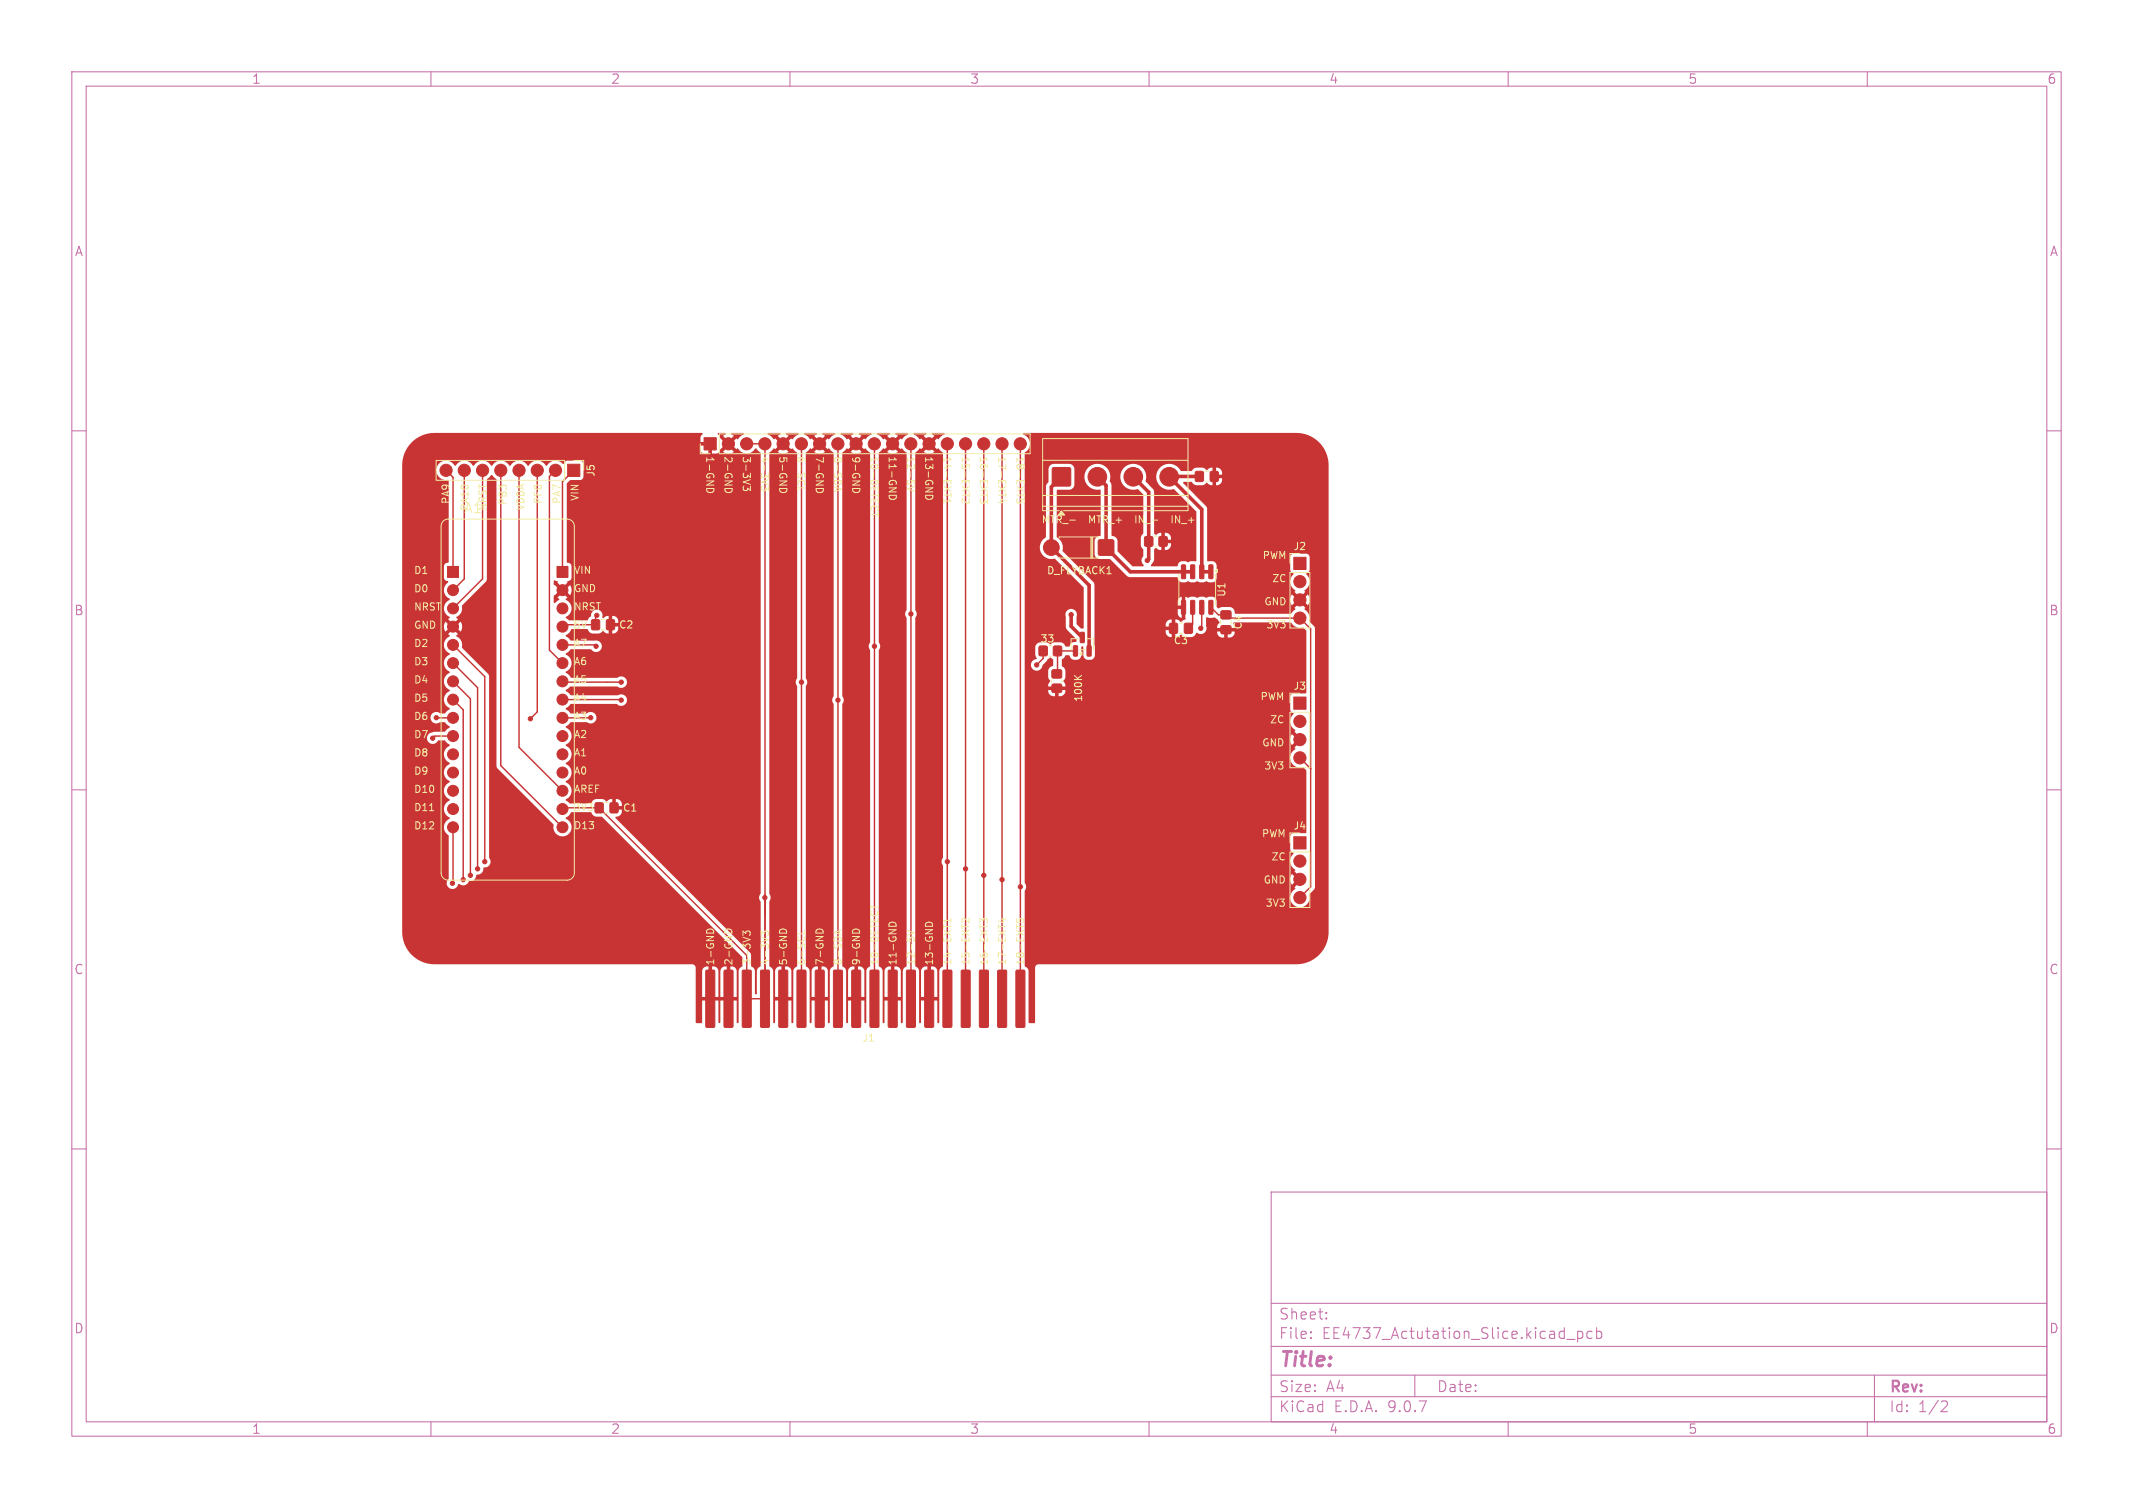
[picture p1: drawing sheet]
<svg xmlns="http://www.w3.org/2000/svg" width="297mm" height="210mm" viewBox="0 0 297 210" stroke-linecap="round" stroke-linejoin="round" font-family="sans-serif">
<defs><g id="words">
<text font-size="2.8" fill="#c872ab" x="178" y="190.9">Title:</text>
<g font-size="2.1" fill="#c872ab">
<text x="178" y="184">Sheet:</text>
<text x="178" y="186.7">File:</text>
<text x="184.1" y="186.7">EE4737_Actutation_Slice.kicad_pcb</text>
<text x="178" y="196.9">KiCad</text>
<text x="178" y="194.1">Size:</text>
<text x="184.7" y="194.1">A4</text>
<text x="185.7" y="196.9">E.D.A.</text>
<text x="193.3" y="196.9">9.0.7</text>
<text x="200" y="194.1">Date:</text>
<text x="263" y="194.3">Rev:</text>
<text x="263" y="196.9">Id:</text>
<text x="267.1" y="196.9">1/2</text>
</g>
<text font-size="2" fill="#f2eda1" x="64.7" y="71.5">A1</text>
<g font-size="1.8" fill="#c872ab">
<text x="35" y="11.9">1</text>
<text x="85" y="11.9">2</text>
<text x="135" y="11.9">3</text>
<text x="185" y="11.9">4</text>
<text x="235" y="11.9">5</text>
<text x="285" y="11.9">6</text>
<text x="10.3" y="35.9">A</text>
<text x="285.4" y="35.9">A</text>
<text x="10.3" y="85.9">B</text>
<text x="285.3" y="85.9">B</text>
<text x="10.3" y="135.9">C</text>
<text x="285.3" y="135.9">C</text>
<text x="10.3" y="185.9">D</text>
<text x="285.3" y="185.9">D</text>
<text x="35" y="199.9">1</text>
<text x="85" y="199.9">2</text>
<text x="135" y="199.9">3</text>
<text x="185" y="199.9">4</text>
<text x="235" y="199.9">5</text>
<text x="285" y="199.9">6</text>
</g>
<g font-size="1.4" fill="#f2eda1">
<text x="98.3" y="63.5" transform="rotate(90 98.3 63.5)">1-GND</text>
<text x="100.8" y="63.5" transform="rotate(90 100.8 63.5)">2-GND</text>
<text x="103.4" y="63.5" transform="rotate(90 103.4 63.5)">3-3V3</text>
<text x="105.9" y="63.5" transform="rotate(90 105.9 63.5)">4-3V3</text>
<text x="108.4" y="63.5" transform="rotate(90 108.4 63.5)">5-GND</text>
<text x="111" y="63.5" transform="rotate(90 111 63.5)">6-SCL</text>
<text x="113.5" y="63.5" transform="rotate(90 113.5 63.5)">7-GND</text>
<text x="116.1" y="63.5" transform="rotate(90 116.1 63.5)">8-SDA</text>
<text x="118.6" y="63.5" transform="rotate(90 118.6 63.5)">9-GND</text>
<text x="121.1" y="63.5" transform="rotate(90 121.1 63.5)">10-DETECT</text>
<text x="123.7" y="63.5" transform="rotate(90 123.7 63.5)">11-GND</text>
<text x="126.2" y="63.5" transform="rotate(90 126.2 63.5)">12-5V</text>
<text x="128.8" y="63.5" transform="rotate(90 128.8 63.5)">13-GND</text>
<text x="131.3" y="63.5" transform="rotate(90 131.3 63.5)">14-EXT1</text>
<text x="133.8" y="63.5" transform="rotate(90 133.8 63.5)">15-EXT2</text>
<text x="136.4" y="63.5" transform="rotate(90 136.4 63.5)">16-EXT3</text>
<text x="138.9" y="63.5" transform="rotate(90 138.9 63.5)">17-EXT4</text>
<text x="141.5" y="63.5" transform="rotate(90 141.5 63.5)">18-EXT5</text>
<text x="62.8" y="70.2" transform="rotate(-90 62.8 70.2)">PA9</text>
<text x="65.4" y="71.2" transform="rotate(-90 65.4 71.2)">PA10</text>
<text x="67.9" y="71.2" transform="rotate(-90 67.9 71.2)">NRST</text>
<text x="70.7" y="70.4" transform="rotate(-90 70.7 70.4)">PB3</text>
<text x="73.2" y="71.1" transform="rotate(-90 73.2 71.1)">VDDA</text>
<text x="75.7" y="70.2" transform="rotate(-90 75.7 70.2)">PF0</text>
<text x="78.2" y="70.2" transform="rotate(-90 78.2 70.2)">PA7</text>
<text x="80.7" y="69.8" transform="rotate(-90 80.7 69.8)">VIN</text>
<text x="83" y="66.5" transform="rotate(-90 83 66.5)">J5</text>
<text x="145" y="73">MTR_-</text>
<text x="151.6" y="73">MTR_+</text>
<text x="158.3" y="73">IN_-</text>
<text x="163.5" y="73">IN_+</text>
<text x="175.7" y="77.9">PWM</text>
<text x="180" y="76.8">J2</text>
<text x="57.6" y="82.5">D0</text>
<text x="57.6" y="80">D1</text>
<text x="79.9" y="82.5">GND</text>
<text x="79.9" y="80">VIN</text>
<text x="145.7" y="80.2">D_FLYBACK1</text>
<text x="170.8" y="83.2" transform="rotate(-90 170.8 83.2)">U1</text>
<text x="177.1" y="81.1">ZC</text>
<text x="57.6" y="87.6">GND</text>
<text x="57.6" y="85.1">NRST</text>
<text x="79.9" y="87.6">5V</text>
<text x="79.9" y="85.1">NRST</text>
<text x="86.1" y="87.7">C2</text>
<text x="144.8" y="89.7">33</text>
<text x="163.3" y="89.9">C3</text>
<text x="173.1" y="87.8" transform="rotate(-90 173.1 87.8)">C4</text>
<text x="176" y="84.4">GND</text>
<text x="176.3" y="87.6">3V3</text>
<text x="57.6" y="95.2">D4</text>
<text x="57.6" y="92.7">D3</text>
<text x="57.6" y="90.2">D2</text>
<text x="79.9" y="92.7">A6</text>
<text x="79.9" y="90.1">A7</text>
<text x="79.9" y="95.2">A5</text>
<text x="57.6" y="100.3">D6</text>
<text x="57.6" y="97.8">D5</text>
<text x="79.9" y="97.8">A4</text>
<text x="79.9" y="100.3">A3</text>
<text x="150.9" y="97.9" transform="rotate(-90 150.9 97.9)">100K</text>
<text x="175.4" y="97.6">PWM</text>
<text x="176.8" y="100.8">ZC</text>
<text x="180" y="96.3">J3</text>
<text x="57.6" y="102.9">D7</text>
<text x="57.6" y="105.4">D8</text>
<text x="57.6" y="107.9">D9</text>
<text x="79.9" y="102.8">A2</text>
<text x="79.9" y="107.9">A0</text>
<text x="79.9" y="105.4">A1</text>
<text x="175.7" y="104">GND</text>
<text x="176" y="107.2">3V3</text>
<text x="57.6" y="110.5">D10</text>
<text x="57.6" y="113">D11</text>
<text x="79.9" y="110.5">AREF</text>
<text x="79.9" y="113">3V3</text>
<text x="86.6" y="113.2">C1</text>
<text x="57.6" y="115.6">D12</text>
<text x="79.9" y="115.5">D13</text>
<text x="175.6" y="116.7">PWM</text>
<text x="177" y="119.9">ZC</text>
<text x="180" y="115.7">J4</text>
<text x="175.9" y="123.1">GND</text>
<text x="176.2" y="126.3">3V3</text>
<text x="99.5" y="134.5" transform="rotate(-90 99.5 134.5)">1-GND</text>
<text x="102" y="134.5" transform="rotate(-90 102 134.5)">2-GND</text>
<text x="104.6" y="134.5" transform="rotate(-90 104.6 134.5)">3-3V3</text>
<text x="107.1" y="134.5" transform="rotate(-90 107.1 134.5)">4-3V3</text>
<text x="109.7" y="134.5" transform="rotate(-90 109.7 134.5)">5-GND</text>
<text x="112.2" y="134.5" transform="rotate(-90 112.2 134.5)">6-SCL</text>
<text x="114.7" y="134.5" transform="rotate(-90 114.7 134.5)">7-GND</text>
<text x="117.3" y="134.5" transform="rotate(-90 117.3 134.5)">8-SDA</text>
<text x="119.8" y="134.5" transform="rotate(-90 119.8 134.5)">9-GND</text>
<text x="122.4" y="134.5" transform="rotate(-90 122.4 134.5)">10-DETECT</text>
<text x="124.9" y="134.5" transform="rotate(-90 124.9 134.5)">11-GND</text>
<text x="127.4" y="134.5" transform="rotate(-90 127.4 134.5)">12-5V</text>
<text x="130" y="134.5" transform="rotate(-90 130 134.5)">13-GND</text>
<text x="132.5" y="134.5" transform="rotate(-90 132.5 134.5)">14-EXT1</text>
<text x="135.1" y="134.5" transform="rotate(-90 135.1 134.5)">15-EXT2</text>
<text x="137.6" y="134.5" transform="rotate(-90 137.6 134.5)">16-EXT3</text>
<text x="140.1" y="134.5" transform="rotate(-90 140.1 134.5)">17-EXT4</text>
<text x="142.7" y="134.5" transform="rotate(-90 142.7 134.5)">18-EXT5</text>
<text x="120.1" y="145.2">J1</text>
</g>
</g></defs>
<g fill="none" stroke="#c872ab" stroke-width=".15">
<path d="M10 10h277v190h-277zM12 12h273v186h-273zM60 10v2M110 10v2M160 10v2M210 10v2M260 10v2M10 60h2M285 60h2M10 110h2M285 110h2M10 160h2"/>
<path d="M177 166h108v32h-108zM285 160h2M60 198v2M110 198v2M160 198v2M177 194.5h108M177 191.5h108M177 187.5h108M177 181.5h108M182.5 186.3h.1l-.1 .1M182.5 186.3v.1M182.5 185.5v.1"/>
<path d="M182.5 185.5h.1l-.1 .1M184.7 183.6v.1M184.7 183.6h-.1l.1 .1M184.7 182.8v.1M184.7 182.8h-.1l.1 .1M197 191.5v3M210 198v2M218.2 186.5h1.1M219.7 185.4v1.5M219.7 185.5l.4-.1 .3 .3v.4l-.2 .2-.1 .1-.4-.1M221.7 185.5l-.5-.1-.2 .3v.4l.1 .2 .1 .1 .5-.1M222.3 185.5l.4-.1 .3 .3v.4l-.1 .2-.2 .1-.4-.1"/>
<path d="M222.3 184.9v1.5M260 198v2M261 191.5v6.5M270.5 195.1l.5 .1a.41 .41 0 0 1 .1 .5l-.9 .9h1"/>
</g>
<g fill="#c83434" stroke="#c83434" stroke-width=".14">
<path d="M141.5 135.1h1l.2 .2v7.6l-.2 .2h-.9l-.2-.2z"/>
<path d="M139 135.1h1l.2 .2v7.6l-.2 .2h-.9l-.2-.2z"/>
<path d="M136.4 135.1h1l.2 .2v7.6l-.2 .2h-.8l-.2-.2z"/>
<path d="M133.9 135.1h1l.2 .2v7.6l-.2 .2h-.9l-.2-.2z"/>
<path d="M131.3 135.1h1.1l.2 .2v7.6l-.2 .2h-.9l-.2-.2z"/>
<path d="M128.8 135.1h1l.2 .2v7.6l-.2 .2h-.9l-.2-.2z"/>
<path d="M126.3 135.1h1l.2 .2v7.6l-.2 .2h-.9l-.2-.2z"/>
<path d="M123.7 135.1h1l.2 .2v7.6l-.2 .2h-.8l-.2-.2z"/>
<path d="M121.2 135.1h1l.2 .2v7.6l-.2 .2h-.9l-.2-.2z"/>
<path d="M118.6 135.1h1.1l.2 .2v7.6l-.2 .2h-.9l-.2-.2z"/>
<path d="M116.1 135.1h1l.2 .2v7.6l-.2 .2h-.9l-.2-.2z"/>
<path d="M113.6 135.1h1l.2 .2v7.6l-.2 .2h-.9l-.2-.2z"/>
<path d="M111 135.1h1l.2 .2v7.6l-.2 .2h-.8l-.2-.2z"/>
<path d="M108.5 135.1h1l.2 .2v7.6l-.2 .2h-.9l-.2-.2z"/>
<path d="M105.9 135.1h1.1l.2 .2v7.6l-.2 .2h-.9l-.2-.2z"/>
<path d="M103.4 135.1h1l.2 .2v7.6l-.2 .2h-.9l-.2-.2z"/>
<path d="M100.9 135.1h1l.2 .2v7.6l-.2 .2h-.9l-.2-.2z"/>
<path d="M98.3 135.1h1l.2 .2v7.6l-.2 .2h-.8l-.2-.2z"/>
<path d="M98 61h1.7v1.7h-1.7z"/>
<path d="M62.3 78.9h1.5v1.5h-1.5z"/>
<path d="M77.6 78.9h1.5v1.5h-1.5z"/>
<path d="M146.6 65.2l.1-.1 2.3 .1 .1 .2-.1 2.2-.1 .1-2.3-.1-.1-.1z"/>
<path d="M168.3 78.7h.5h.1v1.8l-.1 .1-.5-.1z"/>
<path d="M167.1 78.7h.4h.1v1.8l-.1 .1-.5-.1z"/>
<path d="M165.8 78.7h.4h.2v1.8l-.1 .1-.5-.1z"/>
<path d="M164.5 78.7h.4h.2v1.8l-.1 .1-.5-.1z"/>
<path d="M164.5 83.6h.4l.2 .1v1.7l-.1 .1h-.5z"/>
<path d="M165.8 83.6h.4l.2 .1v1.7l-.1 .1h-.5z"/>
<path d="M167.1 83.6h.4l.1 .1v1.7l-.1 .1h-.5z"/>
<path d="M168.3 83.6h.5l.1 .1v1.7l-.1 .1h-.5z"/>
<path d="M159.4 74.8l.2-.1 .9 .1v.2v1l-.2 .1-.9-.1-.1-.1z"/>
<path d="M161.4 74.8l.2-.1 .9 .1v.2v1l-.2 .1-.9-.1-.1-.1z"/>
<path d="M146.5 93.3h.2h1.1v.2v.9l-.2 .1-1.1-.1-.1-.2z"/>
<path d="M146.5 95.3h.2h1.1v.2v.9l-.2 .1-1.1-.1-.1-.2z"/>
<path d="M144.7 90h.2h.9l.1 .2-.1 1.1-.2 .1-.9-.1v-.2z"/>
<path d="M146.7 90h.2h.9v.2v1.1l-.2 .1-.9-.1-.1-.2z"/>
<path d="M149.5 90l.4-.1 .1 .1 .1 1.2-.1 .2-.5-.1z"/>
<path d="M151.4 90l.4-.1 .1 .1 .1 1.2-.1 .2-.5-.1z"/>
<path d="M150.4 88.1l.5-.1 .1 .1v1.3l-.1 .1-.5-.1z"/>
<path d="M153 75.2h.2h1.8l.1 .2-.1 1.9-1.8 .1-.2-.1-.1-.2z"/>
<path d="M166.5 65.7l.2-.1 .8 .1 .1 .2-.1 1.1-.2 .1-.8-.1-.1-.2z"/>
<path d="M168.6 65.7l.1-.1 .9 .1 .1 .2-.1 1.1-.2 .1-.8-.1-.1-.2z"/>
<path d="M170 85.1l.2-.1 1.2 .1v.2v.8l-.2 .1-1.2-.1v-.1z"/>
<path d="M170 87.2l.2-.1 1.2 .1v.2v.8l-.2 .1-1.2-.1v-.2z"/>
<path d="M165 86.8h.1h.9l.1 .2-.1 1.2h-.2h-.8l-.1-.2z"/>
<path d="M162.9 86.8h.2h.8l.1 .2-.1 1.2h-.2h-.8l-.1-.2z"/>
<path d="M82.9 111.8h.2h.8l.1 .2-.1 1.2h-.1h-.9l-.1-.2z"/>
<path d="M85 111.8h.2h.8l.1 .2-.1 1.2h-.2h-.8l-.1-.2z"/>
<path d="M180.1 97.1h1.7v1.7h-1.7z"/>
<path d="M79 64.7h1.7v1.7h-1.7z"/>
<path d="M180.1 77.6h1.7v1.7h-1.7z"/>
<path d="M180.1 116.5h1.7v1.7h-1.7z"/>
<path d="M82.4 86.3h.2h.8l.1 .2-.1 1.2h-.1h-.9l-.1-.2z"/>
<path d="M84.5 86.3h.2h.8l.1 .2-.1 1.2h-.2h-.8l-.1-.2z"/>
<circle cx="142.1" cy="61.8" r=".85"/>
<circle cx="139.5" cy="61.8" r=".85"/>
<circle cx="137" cy="61.8" r=".85"/>
<circle cx="134.4" cy="61.8" r=".85"/>
<circle cx="131.9" cy="61.8" r=".85"/>
<circle cx="129.4" cy="61.8" r=".85"/>
<circle cx="126.8" cy="61.8" r=".85"/>
<circle cx="124.3" cy="61.8" r=".85"/>
<circle cx="121.7" cy="61.8" r=".85"/>
<circle cx="119.2" cy="61.8" r=".85"/>
<circle cx="116.7" cy="61.8" r=".85"/>
<circle cx="114.1" cy="61.8" r=".85"/>
<circle cx="111.6" cy="61.8" r=".85"/>
<circle cx="109" cy="61.8" r=".85"/>
<circle cx="106.5" cy="61.8" r=".85"/>
<circle cx="104" cy="61.8" r=".85"/>
<circle cx="101.4" cy="61.8" r=".85"/>
<circle cx="63.1" cy="82.2" r=".76"/>
<circle cx="63.1" cy="84.7" r=".76"/>
<circle cx="63.1" cy="87.3" r=".76"/>
<circle cx="63.1" cy="89.8" r=".76"/>
<circle cx="63.1" cy="92.3" r=".76"/>
<circle cx="63.1" cy="94.9" r=".76"/>
<circle cx="63.1" cy="97.4" r=".76"/>
<circle cx="63.1" cy="100" r=".76"/>
<circle cx="63.1" cy="102.5" r=".76"/>
<circle cx="63.1" cy="105" r=".76"/>
<circle cx="63.1" cy="107.6" r=".76"/>
<circle cx="63.1" cy="110.1" r=".76"/>
<circle cx="63.1" cy="112.7" r=".76"/>
<circle cx="63.1" cy="115.2" r=".76"/>
<circle cx="78.3" cy="82.2" r=".76"/>
<circle cx="78.3" cy="84.7" r=".76"/>
<circle cx="78.3" cy="87.3" r=".76"/>
<circle cx="78.3" cy="89.8" r=".76"/>
<circle cx="78.3" cy="92.3" r=".76"/>
<circle cx="78.3" cy="94.9" r=".76"/>
<circle cx="78.3" cy="97.4" r=".76"/>
<circle cx="78.3" cy="100" r=".76"/>
<circle cx="78.3" cy="102.5" r=".76"/>
<circle cx="78.3" cy="105" r=".76"/>
<circle cx="78.3" cy="107.6" r=".76"/>
<circle cx="78.3" cy="110.1" r=".76"/>
<circle cx="78.3" cy="112.7" r=".76"/>
<circle cx="78.3" cy="115.2" r=".76"/>
<circle cx="162.8" cy="66.4" r="1.3"/>
<circle cx="157.8" cy="66.4" r="1.3"/>
<circle cx="152.8" cy="66.4" r="1.3"/>
<circle cx="146.4" cy="76.2" r="1.1"/>
<circle cx="181" cy="100.5" r=".85"/>
<circle cx="181" cy="103" r=".85"/>
<circle cx="181" cy="105.5" r=".85"/>
<circle cx="77.3" cy="65.5" r=".85"/>
<circle cx="74.8" cy="65.5" r=".85"/>
<circle cx="72.3" cy="65.5" r=".85"/>
<circle cx="69.7" cy="65.5" r=".85"/>
<circle cx="67.2" cy="65.5" r=".85"/>
<circle cx="64.6" cy="65.5" r=".85"/>
<circle cx="62.1" cy="65.5" r=".85"/>
<circle cx="181" cy="81" r=".85"/>
<circle cx="181" cy="83.5" r=".85"/>
<circle cx="181" cy="86.1" r=".85"/>
<circle cx="181" cy="119.9" r=".85"/>
<circle cx="181" cy="122.5" r=".85"/>
<circle cx="181" cy="125" r=".85"/>
<circle cx="65.5" cy="121.9" r=".3"/>
<circle cx="137" cy="121.9" r=".3"/>
<circle cx="63" cy="123" r=".3"/>
<circle cx="142.1" cy="123.5" r=".3"/>
<circle cx="64.5" cy="122.5" r=".3"/>
<circle cx="139.5" cy="122.5" r=".3"/>
<circle cx="149.2" cy="85.6" r=".3"/>
<circle cx="159.8" cy="78.1" r=".3"/>
<circle cx="167.2" cy="87.5" r=".3"/>
<circle cx="82.3" cy="100" r=".3"/>
<circle cx="144.3" cy="92.6" r=".3"/>
<circle cx="60.7" cy="100" r=".3"/>
<circle cx="73.9" cy="100.1" r=".3"/>
<circle cx="60.3" cy="102.8" r=".3"/>
<circle cx="126.8" cy="85.5" r=".3"/>
<circle cx="83.1" cy="85.7" r=".3"/>
<circle cx="66.5" cy="121" r=".3"/>
<circle cx="134.4" cy="121" r=".3"/>
<circle cx="83" cy="90" r=".3"/>
<circle cx="121.8" cy="90" r=".3"/>
<circle cx="106.5" cy="125" r=".3"/>
<circle cx="86.5" cy="97.5" r=".3"/>
<circle cx="116.7" cy="97.5" r=".3"/>
<circle cx="131.9" cy="120" r=".3"/>
<circle cx="67.5" cy="120" r=".3"/>
<circle cx="86.5" cy="95" r=".3"/>
<circle cx="111.6" cy="95" r=".3"/>
</g>
<g fill="none" stroke="#c83434" stroke-width=".2">
<path d="M62.1 65.5l1 1v13.1M64.6 65.5v15.1l-1.5 1.6M67.2 65.5v15.1l-4.1 4.1M69.7 65.5v41.1l8.6 8.6M72.3 65.5v38.6l6 6M74.8 65.5v33.6l-1 1M77.3 65.5l-.8 .9v24.1l1.8 1.8M79.9 65.5l-1.6 1.6v12.5M104 61.8h2.5M106.5 61.8h.1M106.5 61.8v77.3h-2.5v-6l-20.6-20.6h-4.9l-.2 .2M111.6 61.8h.1"/>
<path d="M111.6 61.8v77.3M116.7 61.8v77.3M121.7 61.8l.1 77.3M126.8 61.8v77.3M131.9 61.8v77.3M134.4 61.8l.1 77.3M137 61.8v77.3M139.5 61.8v77.3M142.1 61.8v77.3M162.8 66.4h.1M60.7 100h2.4M63.1 94.9l2.4 2.4v24.6"/>
<path d="M63.1 97.4l1.4 1.4v23.7M63.1 92.3l3.4 3.5v25.2M63.1 89.8l4.4 4.4v25.8M78.3 97.4h8.1l.1 .1M78.3 89.8h4.5l.2 .2M78.3 94.9l.1 .1h8.1M82.3 100h-4M83.1 85.7l-.2 .2v1.1h-4.3l-.3 .3M145.2 90.7v1l-.9 .9M149.7 90.7h-2.5v3.1l-.1 .1M166.1 84.6v2.3l-.6 .6M167.3 84.6v2.8l-.1 .1"/>
<path d="M168.6 84.6l1.1 1h1.1l.4 .5h9.8l1.5 1.5v35.9l-1.5 1.5M63.1 115.2v7.7l-.1 .1M63.1 102.5h-2.6l-.3 .3M181 105.5l1.5 1.5M106.5 125h.1"/>
</g>
<path d="M147.8 66.4l-1.4 1.4v8.5l5.2 5.2v9.2M152.8 66.4l1.2 1.2v8.7l3.4 3.3h8.7M157.8 66.4l2.1 2.2v9.3l-.2 .2M162.8 66.4l4.5 4.5v8.7h1.3M162.8 66.4h4.2M149.1 85.6v1.6l1.6 1.6" fill="none" stroke="#c83434" stroke-width=".5"/>
<g fill="#c83434">
<path d="M57.3 61.6a4.5 4.5 0 0 1 3.3-1.3h37.1l.1 .1-.3 .5v.7h1v.5h-1l.1 .8 .3 .3h.7v-1h.5v1h.7a.58 .58 0 0 0 .5-.6l.6-.7 .4 .4-.6 .7a1.34 1.34 0 0 0 1.5-.1l-.6-.6 .3-.4 .6 .7 .3-.1a1.43 1.43 0 0 0 2.4-.1l.7 .7v61.4a.87 .87 0 0 0 0 1.1v8.9l-.4 .3-.1 .4v3.2l-.2 .1-.1-.1v-3.2l-.1-.4-.4-.3v-1.5l-.1-.3-18.8-18.8v-.2a.83 .83 0 0 0 .9-.9h-1l-.1-.3-.3-.1v-.1h1.4a.79 .79 0 0 0-.8-1v1h-.6v-1h-.4l-.4 .3-.5-.3h-.9a1.11 1.11 0 0 0-.8 .6h-2.8l-.6-.4v-.2a1.3 1.3 0 0 0 .8-1.2 1.3 1.3 0 0 0-.8-1.2v-.1a1.3 1.3 0 0 0 .8-1.2 1.3 1.3 0 0 0-.8-1.2v-.2a1.3 1.3 0 0 0 .8-1.2 1.3 1.3 0 0 0-.8-1.2v-.1a1.3 1.3 0 0 0 .8-1.2 1.3 1.3 0 0 0-.8-1.2v-.1l.7-.6h2.2a.82 .82 0 0 0 1.1-.1 .82 .82 0 0 0 0-1.2 .82 .82 0 0 0-1.2 .1h-2.1l-.7-.7 .7-.7h6.4a.81 .81 0 0 0 1.1 .1 .81 .81 0 0 0 .1-1.1 .81 .81 0 0 0-1.1-.2h-6.5l-.7-.6 .6-.6h6.5a.82 .82 0 0 0 1.2 0 .82 .82 0 0 0 0-1.2 .82 .82 0 0 0-1.2 0h-6.3l-.8-.7v-.2a1.3 1.3 0 0 0 .8-1.2 1.3 1.3 0 0 0-.8-1.2v-.1l.7-.6h2.7a.83 .83 0 0 0 1.1 .4 .83 .83 0 0 0 .4-1.1 .83 .83 0 0 0-1-.5h-3.2l-.7-.6v-.2a1.35 1.35 0 0 0 .8-.8h2.1l.2 .1a.73 .73 0 0 0 .6 .5h.9l.6-.3 .5 .3h.9a.79 .79 0 0 0 .7-.9h-.9v.9h-.5v-1.4h1.4a.79 .79 0 0 0-.9-1v1h-.5v-1h-.4l-.3 .3-.1-.1a.84 .84 0 0 0-.8-1.1 .84 .84 0 0 0-.9 1l-.5 .5h-2.4l-.5-.3v-.2a1.3 1.3 0 0 0 .8-1.2 1.3 1.3 0 0 0-.8-1.2v-.1l.2-.2-.5-.5 .3-.4 .6 .6a1.25 1.25 0 0 0 0-1.4l-.6 .5-.3-.3 .5-.6 .1-.2a.5 .5 0 0 0 .5-.4v-1.7a.69 .69 0 0 0-.7-.5v-10.9l.5-.5h1.4l.3-.2 .1-.3v-1.8l-.1-.3-.3-.1-1.8-.1-.3 .2-.3 .3a1.49 1.49 0 0 0-2.3 .3 1.48 1.48 0 0 0-2.6 0 1.48 1.48 0 0 0-2.5 0 1.48 1.48 0 0 0-2.5 0 1.48 1.48 0 0 0-2.6 0 1.48 1.48 0 0 0-2.5 0 1.38 1.38 0 0 0-1.8-.7 1.38 1.38 0 0 0-.8 1.7 1.38 1.38 0 0 0 1.6 .9l.1 .2v11.3l-.1 .1a.53 .53 0 0 0-.6 .4v1.7a.59 .59 0 0 0 .6 .4v.2a1.33 1.33 0 0 0 .2 2.3v.1a1.3 1.3 0 0 0-.8 1.2 1.3 1.3 0 0 0 .8 1.2v.2l-.2 .1 .5 .6-.3 .3-.6-.5a1.25 1.25 0 0 0 0 1.4l.6-.6 .3 .4-.5 .5 .2 .2v.1a1.3 1.3 0 0 0-.8 1.2 1.3 1.3 0 0 0 .8 1.2v.1a1.3 1.3 0 0 0-.8 1.3 1.3 1.3 0 0 0 .8 1.2v.1a1.3 1.3 0 0 0-.8 1.2 1.3 1.3 0 0 0 .8 1.2v.1a1.3 1.3 0 0 0-.8 1.2 1.3 1.3 0 0 0 .8 1.2v.2l-.7 .6-.6-.1a.81 .81 0 0 0-1.1 .1 .81 .81 0 0 0 0 1.1 .81 .81 0 0 0 1.1 .1h.7l.6 .6v.1l-.7 .6h-1.5a.87 .87 0 0 0-.9 .6 .87 .87 0 0 0 .4 1 .99 .99 0 0 0 1.2-.4h.9l.6 .6v.1a1.3 1.3 0 0 0-.8 1.3 1.3 1.3 0 0 0 .8 1.2v.1a1.3 1.3 0 0 0-.8 1.2 1.3 1.3 0 0 0 .8 1.2v.1a1.3 1.3 0 0 0-.8 1.2 1.3 1.3 0 0 0 .8 1.2v.2a1.3 1.3 0 0 0-.8 1.2 1.3 1.3 0 0 0 .8 1.2v.1a1.34 1.34 0 0 0-.8 1.2 1.34 1.34 0 0 0 .7 1.2v6a.81 .81 0 0 0 .1 1.3 .81 .81 0 0 0 1.2-.6h.1a.84 .84 0 0 0 1.4-.4h.1a.9 .9 0 0 0 1-.9 .86 .86 0 0 0 .9-.9 .88 .88 0 0 0 .9-.5 .88 .88 0 0 0-.1-1v-25.3l-.1-.2-3.7-3.7a1.59 1.59 0 0 0-.8-1.7l.3-.2-.6-.5 .4-.4 .6 .5a1.26 1.26 0 0 0-.1-1.3l-.5 .5-.4-.3 .6-.6-.3-.1v-.2a1.44 1.44 0 0 0 .8-1.6l3.4-3.3 .1-.3v-13.9l.7-.7 .6 .7v39.9l.1 .3 7.9 7.8a1.29 1.29 0 0 0 .7 1.6 1.29 1.29 0 0 0 1.7-.7 1.29 1.29 0 0 0-.7-1.7v-.1l.3-.3 .5-.5h2.6l.4 .5a1.39 1.39 0 0 0 1.1 .1l19.6 19.6v1.3a.68 .68 0 0 0-.5 .6v7.2l-.2 .1v-.1v-3.1h-2.3v3.1l-.1 .1-.2-.1v-3.1h-2.2v3.1l-.2 .1h-.7v-7.3h.9v3.6h2.2v-3.6h.3v3.6h2.3v-3.6a.72 .72 0 0 0-.9-.6v4.2h-.5v-4.2h-.5l-.3 .2-.1 .4h-.3a.72 .72 0 0 0-.9-.6v4.2h-.5v-4.2l-.6 .1-.2 .5h-.9l-.1-.6-.4-.3h-35.9a4.5 4.5 0 0 1-4.5-4.5v-65a4.5 4.5 0 0 1 1.3-3.2z"/>
<path d="M107.1 63l.5-.4a.16 .16 0 0 1 .2-.2 .16 .16 0 0 1 .1 .2l.7-.7 .3 .4-.6 .6a1.33 1.33 0 0 0 1.5 0l-.6-.6 .3-.4 .7 .7 .2-.1 .6 .6v31.3a.93 .93 0 0 0 0 1.2v38.9l-.1 .1a.68 .68 0 0 0-.4 .6l-.1 7.2-.1 .1-.1-.1v-3.1h-2.3v3.1l-.2 .1v-7.3h.2v3.6h2.3v-3.6a.72 .72 0 0 0-.9-.6v4.2h-.5v-4.2a.72 .72 0 0 0-.9 .6h-.2l-.2-.4-.4-.3v-9a.92 .92 0 0 0 0-1z"/>
<path d="M112.2 63l.5-.4a.16 .16 0 0 1 .2-.2 .16 .16 0 0 1 .1 .2l.6-.7 .4 .4-.6 .6a1.33 1.33 0 0 0 1.5 0l-.6-.6 .3-.4 .6 .7 .3-.1 .6 .6v33.8a.93 .93 0 0 0 0 1.2v36.4l-.1 .1a.68 .68 0 0 0-.5 .6v7.2l-.1 .1-.1-.1v-3.1h-2.3v3.1l-.2 .1-.1-7.3h.3v3.6h2.3v-3.6a.72 .72 0 0 0-.9-.6v4.2h-.5v-4.2a.72 .72 0 0 0-.9 .6h-.3l-.1-.4-.4-.3v-38.9l.1-.3a.92 .92 0 0 0-.1-.9z"/>
<path d="M117.3 63l.5-.4a.16 .16 0 0 1 .1-.2 .16 .16 0 0 1 .2 .2l.6-.7 .4 .4-.7 .6a1.33 1.33 0 0 0 1.6 0l-.7-.6 .4-.4 .6 .7 .2-.1 .7 .6v26.3a.93 .93 0 0 0 0 1.2v43.9l-.1 .1a.68 .68 0 0 0-.5 .6v7.2l-.1 .1-.1-.1v-3.1h-2.3v3.1l-.2 .1-.1-7.3h.3v3.6h2.3v-3.6a.72 .72 0 0 0-.9-.6v4.2h-.5v-4.2a.72 .72 0 0 0-.9 .6h-.3l-.1-.4-.4-.3v-36.4a.93 .93 0 0 0 0-1.2z"/>
<path d="M122.4 63l.5-.4a.16 .16 0 0 1 .1-.2 .16 .16 0 0 1 .2 .2l.6-.7 .4 .4-.7 .6a1.33 1.33 0 0 0 1.5 0l-.6-.6 .4-.4 .6 .7 .2-.1 .6 .6v21.8a.93 .93 0 0 0 0 1.2v48.4v.1a.68 .68 0 0 0-.5 .6v7.2l-.1 .1-.2-.1v-3.1h-2.2v3.1l-.2 .1-.1-7.3h.3v3.6h2.2v-3.6a.72 .72 0 0 0-.9-.6v4.2h-.5v-4.2a.72 .72 0 0 0-.8 .6h-.3l-.1-.4-.4-.3v-44a.89 .89 0 0 0 0-1.1z"/>
<path d="M127.5 63l.4-.4a.16 .16 0 0 1 .2-.2 .16 .16 0 0 1 .1 .2l.7-.7 .3 .4-.6 .6a1.33 1.33 0 0 0 1.5 0l-.6-.6 .3-.4 .7 .7 .2-.1 .6 .6v56.3a.93 .93 0 0 0 0 1.2v13.9l-.1 .1a.68 .68 0 0 0-.4 .6v7.2l-.2 .1-.1-.1v-3.1h-2.3v3.1l-.2 .1v-7.3h.2v3.6h2.3v-3.6a.72 .72 0 0 0-.9-.6v4.2h-.5v-4.2a.72 .72 0 0 0-.9 .6h-.2l-.2-.4-.4-.3 .1-48.5a.88 .88 0 0 0-.1-1.1z"/>
<path d="M142.5 60.3h37.9a4.5 4.5 0 0 1 4.6 4.5v65a4.5 4.5 0 0 1-4.5 4.5h-35.9l-.4 .2-.1 .2v7.7l-.1 .1h-.7l-.1-.1v-7.2l-.1-.4-.4-.3v-10.5a.85 .85 0 0 0 0-1.1v-26.7h3.2a.78 .78 0 0 0 1 .8h.7a.75 .75 0 0 0 .7-.9h-.9v.9h-.5v-.9h-1v.1h-3.2v-3.7h.8v.2a.82 .82 0 0 0 .9 .7 .82 .82 0 0 0 .8-.8l.7-.8a.41 .41 0 0 1 .7 0v.9a.95 .95 0 0 0-.7 .7l.1 1 .2 .4-.2 .4-.1 .4h2.4v-.4l-.2-.3 .2-.5v-1.1l-.1-.3-.3-.2v-.9l.5-.6h.5a.77 .77 0 0 0 .6 .6l.7-.1 .3-.3 .1-1.4v-.1l.2 .1v1.2a.65 .65 0 0 0 .6 .6l.7-.1 .2-.2 .1-.3v-3.3h9.9l.3 .6 .5 .1 .1-.9h-.9v.2h-9.9v-1h9.9v.3h.9v-1h.4v2.4h.5l.4-.3 .5 .3h.9a1.08 1.08 0 0 0 .7-.6h.1a.79 .79 0 0 0 1 0h1.8l.1 .4 .3 .2a3.1 3.1 0 0 0 1.7-.1l.3-.2v-.4h-1v.8h-.5v-.8h-.9v.1h-1.8a.82 .82 0 0 0 .2-.9l.1-1.2h.9a.48 .48 0 0 1 .6 .2l.3 .5-.3 .3v.5h2.4l-.2-.7 .1-.1h8a1.53 1.53 0 0 0 1.7 .7l.4 .5v8.5l-.1 .2h-1.8l-.3 .2v2.1l.1 .2 .3 .3a1.49 1.49 0 0 0 .3 2.3l-.2 .2 .7 .6-.4 .4-.7-.6a1.34 1.34 0 0 0 .1 1.5l.6-.7 .4 .4-.7 .6 .1 .2a1.4 1.4 0 0 0-.5 1.8 1.4 1.4 0 0 0 1.7 .8l.4 .4v8.6l-.1 .1h-1.8l-.3 .3v2l.1 .3 .3 .2a1.49 1.49 0 0 0 .3 2.4l-.2 .1 .7 .7-.4 .3-.7-.5a1.34 1.34 0 0 0 .1 1.4l.6-.6 .4 .3-.7 .7 .1 .2a1.38 1.38 0 0 0-.5 1.8 1.38 1.38 0 0 0 1.8 .7 1.38 1.38 0 0 0 .7-1.8l.7-.6 .1-.3v-36.1l-.1-.3-.7-.7a1.54 1.54 0 0 0-.7-1.7l.2-.1-.7-.7 .4-.3 .7 .5a1.34 1.34 0 0 0-.1-1.4l-.6 .6-.4-.3 .7-.7-.1-.2a1.39 1.39 0 0 0 .2-2.3l.3-.2 .2-.3-.1-1.9-.1-.2-.3-.2h-1.9l-.3 .3v2l.1 .3 .3 .2a1.49 1.49 0 0 0 .3 2.4l-.2 .1 .7 .7-.4 .3-.7-.6a1.34 1.34 0 0 0 .1 1.5l.6-.6 .4 .3-.7 .7 .1 .2-.6 .6h-7.7l-.1-.1a.75 .75 0 0 0-.7-.9h-1.1l-.5 .2-.2-.2v-.8a.65 .65 0 0 0-.6-.6h-.4l-.4 .2-.4-.2h-.5l-.4 .2-.4-.2h-.5l-.4 .2-.4-.2 .1 3.1-.7 .4-.5-.3h-.7a.75 .75 0 0 0-.9 .7h-9.9v-1.5h11.6l.1 .3 .4 .2v-1.2h-.5v.7h-11.6v-1.8h11.6v.6h.5v-1.2l-.4 .2-.1 .4h-11.6v-2.3l-.1-.2-4.3-4.4a1.93 1.93 0 0 0-.9-2l.1-6.5 2-.2 .2-.2 .2-.3v-1.3h1.4a1.83 1.83 0 0 0 2.2 1.9l.1 .1v6.2l-.2 .1a.74 .74 0 0 0-.7 .7v1.9l.2 .4 .4 .2 1.6 .1 2.4 2.4 .3 .1h6.6l.1 .1a.64 .64 0 0 0 .6 .6h.4l.4-.2 .4 .2h.5l.4-.2 .4 .2h.5l.3-.2 .5 .2h.6l.3-.2 .1-.3v-1.9a.65 .65 0 0 0-.6-.6l-.6 .1-.1-.1v-7.4l-.2-.2-3.1-3.2-.1-.1 .2-.1h1l.3 .3 .4 .2h.9l.6-.4 .5 .4h.7a.78 .78 0 0 0 .9-1h-.9v1h-.5v-1.5h1.4a.79 .79 0 0 0-.9-1v1h-.5v-1l-.4 .1-.4 .3-.5-.4h-.9l-.4 .2-.3 .3h-1.4a1.84 1.84 0 0 0-2.4-.9 1.84 1.84 0 0 0-1 2.4 1.84 1.84 0 0 0 2.4 1l3.1 3.2v6.8l-.1 .1h-.7l-.3 .1-.5-.1-.4-.1a.88 .88 0 0 0-.7 .8h-3.5l-.2-.1 .5-.7v-1.6l.2-.2 .5 .3h.9a.78 .78 0 0 0 .7-.9h-.8v.9h-.5v-1.4h1.3a.78 .78 0 0 0-.8-1v1h-.5v-1l-.4 .1-.3 .2-.3-.2v-5.8l-.2-.4-1-1.1a1.81 1.81 0 0 0-1.5-2.4 1.81 1.81 0 0 0-2 2 1.81 1.81 0 0 0 2.4 1.5l.8 .8v5.3l-.4 .7 .1 1.1 .3 .6v.9a.84 .84 0 0 0 .1 1.2l-.1 .2-1.5-.1-2.1-2v-1.6a.98 .98 0 0 0-.8-.6v-7.1l-.3-.5a1.81 1.81 0 0 0-1.3-2.4 1.81 1.81 0 0 0-2.2 1.7h-1.4v-1.1l-.2-.3-.2-.2-2.5-.1a.74 .74 0 0 0-.7 .7v1.8l-.4 .6v7.1a1.67 1.67 0 0 0-.7 2.1 1.67 1.67 0 0 0 2 .9l4 4v5.6l-.1 .1h-.3l-.6-.5v-1.1a.81 .81 0 0 0-.8-1.1 .81 .81 0 0 0-.7 1.1v1.5l.2 .3 1.3 1.3-.1 .4a.87 .87 0 0 0-.9 .6h-.6a.73 .73 0 0 0-.6-.6l-1 .1-.4 .2-.6-.3-1 .1-.3 .1-.3 .5 .1 1.2 .2 .4a1.05 1.05 0 0 0-.9 .8h-.8v-29.4a1.46 1.46 0 0 0 .7-1.4 1.46 1.46 0 0 0-1-1.3z"/>
<path d="M77.1 82.9l.7-.6 .4 .4-.6 .5 .3 .2v.1l-.6 .5-.2-.1z"/>
<path d="M77.1 80.9h.3a.15 .15 0 0 1 .2 .1 .15 .15 0 0 1 0 .1l.6 .6-.4 .3-.7-.6z"/>
<path d="M100 60.3l1.1 .1-.1 .1-.3 .2 .6 .6-.4 .4-.6-.7-.1-.3-.3-.2z"/>
<path d="M106.9 60.3h1.7l.1 .2-.4 .2 .6 .6-.3 .4-.7-.7-.2 .2-.3-.4-.5-.3z"/>
<path d="M112 60.3h1.7v.2l-.3 .2 .6 .6-.4 .4-.6-.7-.2 .2-.3-.4-.5-.3z"/>
<path d="M117.1 60.3h1.7v.2l-.4 .2 .7 .6-.4 .4-.6-.7-.2 .2-.4-.4-.5-.3z"/>
<path d="M122.2 60.3h1.7v.2l-.4 .2 .7 .6-.4 .4-.6-.7-.3 .2-.3-.4-.5-.3z"/>
<path d="M127.2 60.3h1.8v.2l-.4 .2 .6 .6-.3 .4-.7-.7-.2 .2-.3-.4-.5-.3z"/>
<path d="M101.8 60.3h1.7l.1 .1-.5 .4-.3 .4-.3-.2-.6 .7-.3-.4 .6-.6-.4-.2z"/>
<path d="M109.5 60.3h1.6l.1 .1-.5 .4-.3 .4-.2-.2-.7 .7-.3-.4 .6-.6-.4-.2z"/>
<path d="M114.5 60.3h1.7l.1 .1-.5 .4-.3 .4-.3-.2-.6 .7-.3-.4 .6-.6-.4-.2z"/>
<path d="M119.6 60.3h1.7l.1 .1-.5 .4-.4 .4-.2-.2-.6 .7-.4-.4 .7-.6-.4-.2z"/>
<path d="M124.7 60.3h1.6l.2 .1-.6 .4-.3 .4-.2-.2-.6 .7-.4-.4 .6-.6-.3-.2z"/>
<path d="M129.8 60.3h1.6l.2 .1-.6 .4-.3 .4-.2-.2-.7 .7-.3-.4 .6-.6-.4-.2z"/>
</g>
<g fill="none" stroke="#f2eda1" stroke-width=".14">
<path d="M60.7 64.1h17.9v2.8h-17.9zM61.7 72.6l.4-.3h.3h16.6a1 1 0 0 1 1 1v48.3a1 1 0 0 1-1 1h-16.6a1 1 0 0 1-1-1v-48.3l.1-.4zM79.9 64.1h1.4v1.4M97.5 61.8v1.4h1.4M98.4 68a.51 .51 0 0 0 .5 .6 .51 .51 0 0 0 .5-.6M100.2 60.4h43.2v2.8h-43.2zM100.9 68a.51 .51 0 0 0 .5 .6 .51 .51 0 0 0 .5-.6M103.6 67.7l-.1 .4 .2 .2h.3l.1-.3 .4 .3v-.6M106.1 67.7l-.1 .4 .2 .2h.4v-.3l.4 .3v-.6M108.6 68a.51 .51 0 0 0 .5 .6 .51 .51 0 0 0 .5-.6M112.1 67.9h-1v.5M113.6 68a.51 .51 0 0 0 .5 .6 .51 .51 0 0 0 .5-.6"/>
<path d="M116.2 67.8l1 .3-1 .4M116.5 67.9v.5M118.7 68a.51 .51 0 0 0 .5 .6 .51 .51 0 0 0 .5-.6M121.3 71.6h1M122.3 71.4v.5M123.8 69a.51 .51 0 0 0 .5 .6 .51 .51 0 0 0 .5-.6M127.3 67.7l-1 .4 1 .3M128.9 69a.51 .51 0 0 0 .5 .6 .51 .51 0 0 0 .5-.6M131.4 69.5v.6M132.1 69.5l.3 .3h-1M132.4 68.6v.6M134.9 69.5l.1 .4-.3 .2-.7-.6v.6"/>
<path d="M136.6 69.5l-.1 .4 .2 .2 .3-.1 .1-.3 .4 .4v-.6M139 70h.7M140.1 69.7l-.7-.2v.6M141.7 69.5l-.1 .1 .1 .4 .3 .1 .2-.1v-.4l-.1-.1 .5 .1v.4M145.2 70.5h20.2M145.2 69h20.2M145.2 64.1h20.2M147.5 77.6v.1h5.4v-.1M147.5 74.9v-.1h5.4v.1M147.5 71.1h-2.3v-10h20.2v10h-17.3M149 72.4h.7M151.9 74.8v2.9"/>
<path d="M152 74.8v2.9M152.1 74.8v2.9M160.7 74.7h.5M160.7 76.1h.5M167.8 65.6h.5M167.8 67.1h.5M179.6 77.1v1.4M179.6 79.7h2.8v7.8h-2.8zM83.7 86.3h.5M83.7 87.7h.5M146 91.4h.5M146.4 94.6v.5"/>
<path d="M147.9 94.6v.5M150.1 89h-1l.1 1.5M150.3 90.5h.8M151.3 89h1l-.1 1.5M164.2 88.2h.5M164.2 86.8h.5M164.2 80h-.1v4.2h.1M169.2 80h.1v4.2h-.1M170 86.4v.5M171.4 86.4v.5M179.6 96.5v1.4M179.6 99.2h2.8v7.7h-2.8z"/>
<path d="M59.8 112.9h.6M84.2 111.8h.5M84.2 113.2h.5M179.6 116v1.4M179.6 118.7h2.8v7.7h-2.8zM98.4 129.9a.51 .51 0 0 1 .5-.5 .51 .51 0 0 1 .5 .5M100.9 129.9a.51 .51 0 0 1 .5-.5 .51 .51 0 0 1 .5 .5M103.5 130.3v-.6l.3 .3 .1-.3h.5l.1 .2-.1 .4M106 130.3v-.6l.4 .3 .1-.3h.4l.1 .2-.1 .4M108.5 129.9a.51 .51 0 0 1 .5-.5 .51 .51 0 0 1 .5 .5M112.1 129.6v.4h-1M113.6 129.9a.51 .51 0 0 1 .5-.5 .51 .51 0 0 1 .5 .5"/>
<path d="M116.9 129.6v.5M117.2 129.5l-1 .4 1 .3M118.7 129.9a.51 .51 0 0 1 .5-.5 .51 .51 0 0 1 .5 .5M121.2 126v.6M121.2 126.3h1M123.8 129a.51 .51 0 0 1 .5-.6 .51 .51 0 0 1 .5 .6M126.3 129.6l1 .3-1 .3M128.9 129a.51 .51 0 0 1 .5-.6 .51 .51 0 0 1 .5 .6M131.4 128.8v.5M132.4 127.9v.6M132.4 128.2h-1l.3 .3M134.9 127.9v.6l-.7-.6-.3 .2 .1 .4"/>
<path d="M136.5 128.5v-.6l.4 .3v-.3h.5l.1 .2-.1 .4M139.3 128h.7M139.7 127.9v.6l-.7-.3M141.6 127.9v.5l.4 .1-.1-.2 .1-.3 .1-.1h.4l.1 .2-.1 .4"/>
</g>
<path d="M149.6 94.1l.6 .5M150.6 94.1l-.6 .4" fill="none" stroke="#f2eda1" stroke-width=".15"/>
<g fill="#f2eda1" stroke="#f2eda1" stroke-width=".14">
<path d="M147.8 71.1l.4 .6h-.8z"/>
<path d="M169.2 79.5l.3-.2v.4z"/>
<path d="M150.3 91l.3-.2v.5z"/>
</g>
<use href="#words"/>
</svg>
